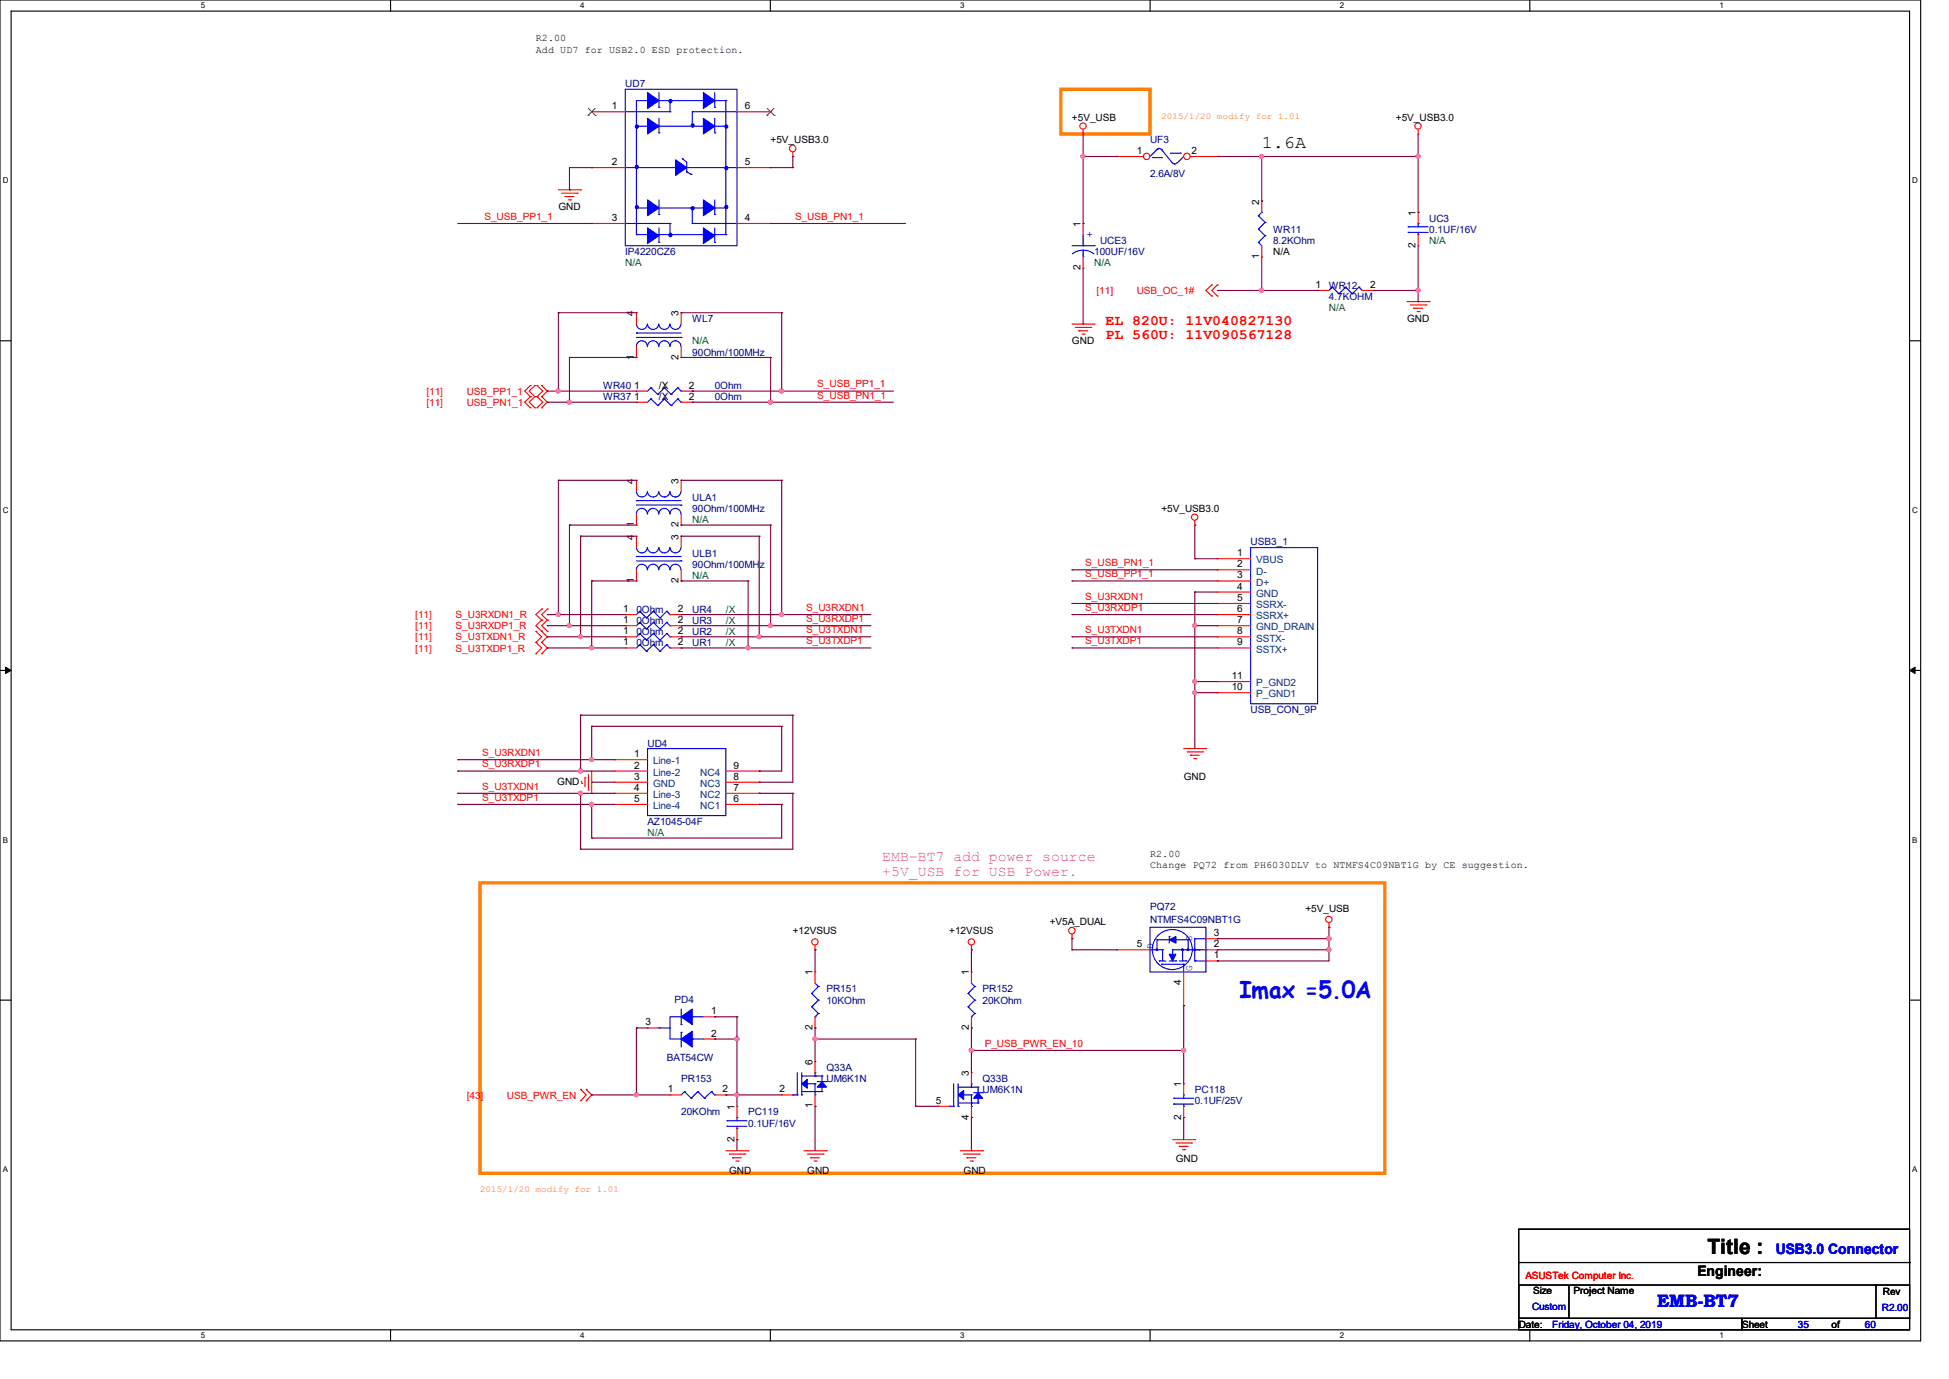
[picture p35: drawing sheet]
<svg xmlns="http://www.w3.org/2000/svg" width="297mm" height="210mm" viewBox="0 0 297 210" stroke-linecap="round" stroke-linejoin="round" font-family="sans-serif">
<defs><g id="words">
<text font-size="3.6" fill="#00f" x="188.9" y="152">Imax =5.0A</text>
<text font-size="3.2" x="260.2" y="191">Title :</text>
<text font-size="2.7" x="192.3" y="22.6">1.6A</text>
<text font-size="2.7" fill="#00f" x="252.5" y="199.1">EMB-BT7</text>
<g font-size="2.2" fill="#f00">
<text x="168.5" y="49.4">EL 820U: 11V040827130</text>
<text x="168.5" y="51.6">PL 560U: 11V090567128</text>
</g>
<g font-size="2.2" fill="#f0f">
<text x="134.4" y="131.2">EMB-BT7 add power source</text>
<text x="134.4" y="133.4">+5V_USB for USB Power.</text>
</g>
<text font-size="2.2" fill="#00f" x="270.6" y="191">USB3.0 Connector</text>
<text font-size="2.2" x="258.7" y="194.4">Engineer:</text>
<g font-size="1.5">
<text x="81.7" y="8">Add UD7 for USB2.0 ESD protection.</text>
<text x="81.7" y="6.3">R2.00</text>
<text x="93.3" y="16.6">1</text>
<text x="113.5" y="16.6">6</text>
<text x="117.4" y="21.8">+5V_USB3.0</text>
<text x="163.4" y="18.4">+5V_USB</text>
<text x="173.2" y="23.5">1</text>
<text x="181.6" y="23.5">2</text>
<text x="212.7" y="18.4">+5V_USB3.0</text>
<text x="93.3" y="25.1">2</text>
<text x="113.5" y="25.1">5</text>
<text x="85.1" y="32">GND</text>
<text x="93.3" y="33.7">3</text>
<text x="113.5" y="33.7">4</text>
<text x="164.7" y="34.5" transform="rotate(-90 164.7 34.5)">1</text>
<text x="191.9" y="31.2" transform="rotate(-90 191.9 31.2)">2</text>
<text x="215.7" y="32.9" transform="rotate(-90 215.7 32.9)">1</text>
<text x="164.7" y="41.1" transform="rotate(-90 164.7 41.1)">2</text>
<text x="191.9" y="39.5" transform="rotate(-90 191.9 39.5)">1</text>
<text x="194" y="38.8">N/A</text>
<text x="215.7" y="37.8" transform="rotate(-90 215.7 37.8)">2</text>
<text x="200.5" y="43.9">1</text>
<text x="208.8" y="43.9">2</text>
<text x="96.6" y="48.2" transform="rotate(-90 96.6 48.2)">4</text>
<text x="103.4" y="48.2" transform="rotate(-90 103.4 48.2)">3</text>
<text x="163.4" y="52.5">GND</text>
<text x="214.4" y="49">GND</text>
<text x="96.6" y="54.8" transform="rotate(-90 96.6 54.8)">1</text>
<text x="96.6" y="59.2">1</text>
<text x="100.4" y="59.3">/X</text>
<text x="103.4" y="54.8" transform="rotate(-90 103.4 54.8)">2</text>
<text x="105" y="59.2">2</text>
<text x="96.6" y="60.9">1</text>
<text x="100.4" y="61">/X</text>
<text x="105" y="60.9">2</text>
<text x="96.6" y="73.7" transform="rotate(-90 96.6 73.7)">4</text>
<text x="103.4" y="73.7" transform="rotate(-90 103.4 73.7)">3</text>
<text x="177" y="78">+5V_USB3.0</text>
<text x="96.6" y="82.2" transform="rotate(-90 96.6 82.2)">4</text>
<text x="96.6" y="80.3" transform="rotate(-90 96.6 80.3)">1</text>
<text x="103.4" y="82.2" transform="rotate(-90 103.4 82.2)">3</text>
<text x="103.4" y="80.3" transform="rotate(-90 103.4 80.3)">2</text>
<text x="96.6" y="88.8" transform="rotate(-90 96.6 88.8)">1</text>
<text x="103.4" y="88.8" transform="rotate(-90 103.4 88.8)">2</text>
<text x="188.6" y="84.7">1</text>
<text x="188.6" y="86.4">2</text>
<text x="188.6" y="88.1">3</text>
<text x="188.6" y="89.8">4</text>
<text x="95" y="94.9">1</text>
<text x="95" y="93.2">1</text>
<text x="103.3" y="94.9">2</text>
<text x="103.3" y="93.2">2</text>
<text x="188.6" y="91.5">5</text>
<text x="188.6" y="93.2">6</text>
<text x="188.6" y="94.9">7</text>
<text x="95" y="98.3">1</text>
<text x="95" y="96.6">1</text>
<text x="103.3" y="98.3">2</text>
<text x="103.3" y="96.6">2</text>
<text x="188.6" y="96.6">8</text>
<text x="188.6" y="98.3">9</text>
<text x="187.7" y="105.1">10</text>
<text x="187.7" y="103.4">11</text>
<text x="84.9" y="119.5">GND</text>
<text x="96.6" y="115.3">1</text>
<text x="96.6" y="117.1">2</text>
<text x="96.6" y="118.7">3</text>
<text x="111.8" y="118.7">8</text>
<text x="111.8" y="117.1">9</text>
<text x="180.4" y="118.8">GND</text>
<text x="96.6" y="120.4">4</text>
<text x="96.6" y="122.1">5</text>
<text x="111.8" y="120.4">7</text>
<text x="111.8" y="122.1">6</text>
<text x="175.3" y="130.6">R2.00</text>
<text x="175.3" y="132.2">Change PQ72 from PH6030DLV to NTMFS4C09NBT1G by CE suggestion.</text>
<text x="120.8" y="142.3">+12VSUS</text>
<text x="144.7" y="142.3">+12VSUS</text>
<text x="160" y="140.9">+V5A_DUAL</text>
<text x="185" y="142.6">3</text>
<text x="198.9" y="138.9">+5V_USB</text>
<text x="123.8" y="148.5" transform="rotate(-90 123.8 148.5)">1</text>
<text x="147.7" y="148.5" transform="rotate(-90 147.7 148.5)">1</text>
<text x="173.2" y="144.3">5</text>
<text x="185" y="146">1</text>
<text x="185" y="144.3">2</text>
<text x="108.4" y="154.5">1</text>
<text x="180" y="150.1" transform="rotate(-90 180 150.1)">4</text>
<text x="98.4" y="156.2">3</text>
<text x="108.4" y="157.9">2</text>
<text x="123.8" y="156.9" transform="rotate(-90 123.8 156.9)">2</text>
<text x="147.7" y="156.9" transform="rotate(-90 147.7 156.9)">2</text>
<text x="101.8" y="166.4">1</text>
<text x="110.1" y="166.4">2</text>
<text x="118.8" y="166.4">2</text>
<text x="123.8" y="162.2" transform="rotate(-90 123.8 162.2)">6</text>
<text x="147.7" y="163.9" transform="rotate(-90 147.7 163.9)">3</text>
<text x="180" y="165.6" transform="rotate(-90 180 165.6)">1</text>
<text x="111.9" y="173.9" transform="rotate(-90 111.9 173.9)">2</text>
<text x="111.9" y="169" transform="rotate(-90 111.9 169)">1</text>
<text x="123.8" y="168.8" transform="rotate(-90 123.8 168.8)">1</text>
<text x="142.6" y="168.1">5</text>
<text x="147.7" y="170.5" transform="rotate(-90 147.7 170.5)">4</text>
<text x="180" y="170.5" transform="rotate(-90 180 170.5)">2</text>
<text x="111.1" y="178.7">GND</text>
<text x="123" y="178.7">GND</text>
<text x="146.9" y="178.7">GND</text>
<text x="179.2" y="177">GND</text>
<text x="233.6" y="197.1">Size</text>
<text x="239.8" y="197.1">Project Name</text>
<text x="286.9" y="197.3">Rev</text>
<text x="231.4" y="202.2">Date:</text>
<text x="265.5" y="202.2">Sheet</text>
<text x="279.1" y="202.2">of</text>
</g>
<g font-size="1.5" fill="#000080">
<text x="95.3" y="13.3">UD7</text>
<text x="175.3" y="21.8">UF3</text>
<text x="175.3" y="26.9">2.6A/8V</text>
<text x="194" y="35.4">WR11</text>
<text x="217.8" y="33.7">UC3</text>
<text x="217.8" y="35.4">0.1UF/16V</text>
<text x="95.3" y="38.8">IP4220CZ6</text>
<text x="166.7" y="38.8">100UF/16V</text>
<text x="167.6" y="37.1">UCE3</text>
<text x="194" y="37.1">8.2KOhm</text>
<text x="202.5" y="43.9">WR12</text>
<text x="202.5" y="45.6">4.7KOHM</text>
<text x="105.5" y="49">WL7</text>
<text x="91.9" y="59.3">WR40</text>
<text x="105.5" y="54.1">90Ohm/100MHz</text>
<text x="108.9" y="59.3">0Ohm</text>
<text x="91.9" y="61">WR37</text>
<text x="108.9" y="61">0Ohm</text>
<text x="105.5" y="76.3">ULA1</text>
<text x="105.5" y="78">90Ohm/100MHz</text>
<text x="190.6" y="83.1">USB3_1</text>
<text x="105.5" y="84.8">ULB1</text>
<text x="105.5" y="86.5">90Ohm/100MHz</text>
<text x="97" y="95">0Ohm</text>
<text x="97" y="93.3">0Ohm</text>
<text x="105.5" y="95">UR3</text>
<text x="105.5" y="93.3">UR4</text>
<text x="97" y="98.4">0Ohm</text>
<text x="97" y="96.7">0Ohm</text>
<text x="105.5" y="98.4">UR1</text>
<text x="105.5" y="96.7">UR2</text>
<text x="98.7" y="113.7">UD4</text>
<text x="190.6" y="108.6">USB_CON_9P</text>
<text x="98.7" y="125.6">AZ1045-04F</text>
<text x="175.3" y="138.6">PQ72</text>
<text x="175.3" y="140.6">NTMFS4C09NBT1G</text>
<text x="102.8" y="152.7">PD4</text>
<text x="125.9" y="151.1">PR151</text>
<text x="125.9" y="152.9">10KOhm</text>
<text x="149.7" y="151.1">PR152</text>
<text x="149.7" y="152.9">20KOhm</text>
<text x="101.6" y="161.5">BAT54CW</text>
<text x="103.8" y="164.8">PR153</text>
<text x="125.9" y="163.1">Q33A</text>
<text x="125.9" y="164.8">UM6K1N</text>
<text x="149.7" y="164.8">Q33B</text>
<text x="149.7" y="166.5">UM6K1N</text>
<text x="182.1" y="166.5">PC118</text>
<text x="103.8" y="169.9">20KOhm</text>
<text x="114" y="169.9">PC119</text>
<text x="114" y="171.6">0.1UF/16V</text>
<text x="182.1" y="168.1">0.1UF/25V</text>
</g>
<g font-size="1.5" fill="#f00">
<text x="73.8" y="33.5">S_USB_PP1_1</text>
<text x="121.2" y="33.5">S_USB_PN1_1</text>
<text x="167.1" y="44.8">[11]</text>
<text x="173.2" y="44.8">USB_OC_1#</text>
<text x="124.5" y="59">S_USB_PP1_1</text>
<text x="65" y="60.1">[11]</text>
<text x="65" y="61.8">[11]</text>
<text x="71.1" y="60.1">USB_PP1_1</text>
<text x="71.1" y="61.8">USB_PN1_1</text>
<text x="124.5" y="60.7">S_USB_PN1_1</text>
<text x="165.4" y="87.9">S_USB_PP1_1</text>
<text x="165.4" y="86.2">S_USB_PN1_1</text>
<text x="63.3" y="95.8">[11]</text>
<text x="63.3" y="94.1">[11]</text>
<text x="69.4" y="95.8">S_U3RXDP1_R</text>
<text x="69.4" y="94.1">S_U3RXDN1_R</text>
<text x="122.9" y="93">S_U3RXDN1</text>
<text x="122.9" y="94.7">S_U3RXDP1</text>
<text x="165.4" y="93">S_U3RXDP1</text>
<text x="165.4" y="91.4">S_U3RXDN1</text>
<text x="63.3" y="97.5">[11]</text>
<text x="63.3" y="99.2">[11]</text>
<text x="69.4" y="97.5">S_U3TXDN1_R</text>
<text x="69.4" y="99.2">S_U3TXDP1_R</text>
<text x="122.9" y="98.1">S_U3TXDP1</text>
<text x="122.9" y="96.4">S_U3TXDN1</text>
<text x="165.4" y="96.4">S_U3TXDN1</text>
<text x="165.4" y="98.1">S_U3TXDP1</text>
<text x="73.5" y="115.1">S_U3RXDN1</text>
<text x="73.5" y="116.9">S_U3RXDP1</text>
<text x="73.5" y="120.3">S_U3TXDN1</text>
<text x="73.5" y="122">S_U3TXDP1</text>
<text x="150.1" y="159.4">P_USB_PWR_EN_10</text>
<text x="71.1" y="167.3">[43]</text>
<text x="77.3" y="167.3">USB_PWR_EN</text>
<text x="232.5" y="194.7">ASUSTek Computer Inc.</text>
</g>
<g font-size="1.5" fill="#008000">
<text x="95.3" y="40.5">N/A</text>
<text x="166.7" y="40.5">N/A</text>
<text x="217.8" y="37.1">N/A</text>
<text x="202.5" y="47.3">N/A</text>
<text x="105.5" y="52.5">N/A</text>
<text x="105.5" y="79.7">N/A</text>
<text x="105.5" y="88.2">N/A</text>
<text x="110.6" y="95">/X</text>
<text x="110.6" y="93.3">/X</text>
<text x="110.6" y="98.4">/X</text>
<text x="110.6" y="96.7">/X</text>
<text x="98.7" y="127.3">N/A</text>
</g>
<g font-size="1.5" fill="#00f">
<text x="165.6" y="36.1">+</text>
<text x="181.7" y="143.3" transform="rotate(-90 181.7 143.3)">S</text>
<text x="175.7" y="144.5" transform="rotate(-90 175.7 144.5)">D</text>
<text x="181.7" y="147.9" transform="rotate(-90 181.7 147.9)">G</text>
<text x="233.5" y="199.5">Custom</text>
<text x="236.6" y="202.2">Friday, October 04, 2019</text>
<text x="274" y="202.2">35</text>
<text x="284.2" y="202.2">60</text>
<text x="286.8" y="199.6">R2.00</text>
</g>
<g font-size="1.5" fill="#004080">
<text x="191.4" y="85.8">VBUS</text>
<text x="191.4" y="87.5">D-</text>
<text x="191.4" y="89.2">D+</text>
<text x="191.4" y="90.9">GND</text>
<text x="191.4" y="92.6">SSRX-</text>
<text x="191.4" y="94.3">SSRX+</text>
<text x="191.4" y="96">GND_DRAIN</text>
<text x="191.4" y="97.7">SSTX-</text>
<text x="191.4" y="99.4">SSTX+</text>
<text x="191.4" y="106.2">P_GND1</text>
<text x="191.4" y="104.5">P_GND2</text>
<text x="99.5" y="116.4">Line-1</text>
<text x="99.5" y="118.2">Line-2</text>
<text x="99.5" y="119.8">GND</text>
<text x="106.7" y="119.8">NC3</text>
<text x="106.7" y="118.2">NC4</text>
<text x="99.5" y="121.5">Line-3</text>
<text x="99.5" y="123.2">Line-4</text>
<text x="106.7" y="121.5">NC2</text>
<text x="106.7" y="123.2">NC1</text>
</g>
<g font-size="1.4" fill="#ff8000">
<text x="177" y="18.2">2015/1/20 modify for 1.01</text>
<text x="73.2" y="181.5">2015/1/20 modify for 1.01</text>
</g>
<g font-size="1.2">
<text x="30.6" y="1.3">5</text>
<text x="88.4" y="1.3">4</text>
<text x="146.3" y="1.3">3</text>
<text x="204.2" y="1.3">2</text>
<text x="262" y="1.3">1</text>
<text x=".4" y="27.9">D</text>
<text x="291.4" y="27.9">D</text>
<text x=".4" y="78.1">C</text>
<text x="291.4" y="78.1">C</text>
<text x=".4" y="128.3">B</text>
<text x="291.4" y="128.3">B</text>
<text x=".4" y="178.5">A</text>
<text x="291.4" y="178.5">A</text>
<text x="30.6" y="203.8">5</text>
<text x="88.4" y="203.8">4</text>
<text x="146.3" y="203.8">3</text>
<text x="204.2" y="203.8">2</text>
<text x="262" y="203.8">1</text>
</g>
</g></defs>
<path d="M0 0h292.7v204.2h-292.7zM1.7 1.7h289.3v200.8h-289.3z" fill="none" stroke="#000" stroke-width=".17"/>
<g fill="#fff">
<path d="M30.6 .2h.6v1.3h-.6z"/>
<path d="M30.6 202.7h.6v1.3h-.6z"/>
</g>
<path d="M59.5 0v1.7M59.5 202.5v1.7" fill="none" stroke="#000" stroke-width=".17"/>
<g fill="#fff">
<path d="M88.4 .2h.7v1.3h-.7z"/>
<path d="M88.4 202.7h.7v1.3h-.7z"/>
</g>
<path d="M117.4 0v1.7M117.4 202.5v1.7" fill="none" stroke="#000" stroke-width=".17"/>
<g fill="#fff">
<path d="M146.3 .2h.6v1.3h-.6z"/>
<path d="M146.3 202.7h.6v1.3h-.6z"/>
</g>
<path d="M175.3 0v1.7M175.3 202.5v1.7" fill="none" stroke="#000" stroke-width=".17"/>
<g fill="#fff">
<path d="M204.2 .2h.6v1.3h-.6z"/>
<path d="M204.2 202.7h.6v1.3h-.6z"/>
</g>
<path d="M233.1 0v1.7M233.1 202.5v1.7" fill="none" stroke="#000" stroke-width=".17"/>
<g fill="#fff">
<path d="M262 .2h.7v1.3h-.7z"/>
<path d="M262 202.7h.7v1.3h-.7z"/>
<path d="M.4 26.8h.9v1.4h-.9z"/>
<path d="M291.4 26.8h.9v1.4h-.9z"/>
<path d="M.4 77h.9v1.4h-.9z"/>
<path d="M291.4 77h.9v1.4h-.9z"/>
</g>
<path d="M0 51.9h1.7M291 51.9h1.7" fill="none" stroke="#000" stroke-width=".17"/>
<g fill="#fff">
<path d="M.4 127.2h.8v1.4h-.8z"/>
<path d="M291.4 127.2h.8v1.4h-.8z"/>
</g>
<path d="M0 102.1h1.7M291 102.1h1.7" fill="none" stroke="#000" stroke-width=".17"/>
<path d="M.8 101.6l.9 .5-.9 .5zM291 102.1l.8-.5v1z" fill="#000" stroke="#000" stroke-width=".15"/>
<g fill="#fff">
<path d="M.4 177.4h.8v1.4h-.8z"/>
<path d="M291.4 177.4h.8v1.4h-.8z"/>
</g>
<path d="M0 152.3h1.7M291 152.3h1.7M231.4 187.2h59.6v13.6h-59.6zM231.4 195.7h7.7v5.1h-7.7zM231.4 192.3h59.6M239.3 195.7h46.6M285.9 195.7h5.1v5.1h-5.1zM285.9 195.7h.1M291 192.3h.1M231.4 200.8h34.1v1.7h-34.1zM265.5 200.8h25.5v1.7h-25.5z" fill="none" stroke="#000" stroke-width=".17"/>
<path d="M161.7 13.6h13.6v6.8h-13.6zM73.2 134.5h137.8v44.2h-137.8z" fill="none" stroke="#ff8000" stroke-width=".51"/>
<g fill="none" stroke="#f00" stroke-width=".17">
<path d="M165.1 19.7v.7M216.1 19.7v.7M85.1 28.9h3.4M85.6 29.4h2.4M86.1 29.9h.1M86.1 29.9h1.4M86.6 30.4h.4M87 30.4h.1M88 29.4h.1M88.5 28.9h.1M120.8 23.8h.1M120.8 23.2v.6"/>
<path d="M165.1 20.4h.1M216.1 20.4h.1M80.8 58.7h.1M80.8 58.7l-.8 .9 .8 .8M81.5 58.7h.1M81.5 58.7l-.9 .9 .9 .8M81.8 58.7h.1M81.8 58.7l.9 .9-.9 .8M82.5 58.7h.1M82.5 58.7l.9 .9-.9 .8M163.4 49.4h3.4M163.9 49.9h2.3"/>
<path d="M164.4 50.4h.1M164.4 50.4h1.3M164.9 50.9h.3M165.2 50.9h.1M166.2 49.9h.1M166.8 49.4h.1M184.7 45.1h.1M184.7 43.4h.1M184.7 43.4l-.9 .8 .9 .9M185.5 45.1h.1M185.5 43.4h.1M185.5 43.4l-.8 .8 .8 .9"/>
<path d="M214.4 45.9h3.4M214.9 46.4h2.4M215.4 46.9h.1M215.4 46.9h1.4M215.9 47.5h.4M216.3 47.5h.1M217.3 46.4h.1M217.8 45.9h.1M80.8 60.4h.1M80.8 62.1h.1M80.8 60.4l-.8 .9 .8 .8M81.5 60.4h.1"/>
<path d="M81.5 62.1h.1M81.5 60.4l-.9 .9 .9 .8M81.8 60.4h.1M81.8 62.1h.1M81.8 60.4l.9 .9-.9 .8M82.5 60.4h.1M82.5 62.1h.1M82.5 60.4l.9 .9-.9 .8M182.1 80h.1M182.1 79.3v.7M81.7 96.1h.1M81.7 97.8h.1"/>
<path d="M81.7 99.6h.1M81.7 96.1l.8 .9-.8 .8M81.7 97.8l.8 .9-.8 .9M82.5 96.1h.1M82.5 94.4h.1M82.5 97.8h.1M82.5 92.8h.1M82.5 99.6h.1M82.5 94.4l-.8 .9 .8 .8M82.5 96.1l.9 .9-.9 .8M82.5 92.8l-.8 .8 .8 .8M82.5 97.8l.9 .9-.9 .9"/>
<path d="M83.4 96.1h.1M83.4 94.4h.1M83.4 92.8h.1M83.4 94.4l-.9 .9 .9 .8M83.4 92.8l-.9 .8 .9 .8M88.6 119.3h.1M88.6 119v.3M89.2 118.4h.1M89.2 118.4v1.4M89.7 117.9v2.4M90.2 117.4v3.4M180.4 114h3.4"/>
<path d="M180.9 114.5h2.4M181.4 115h.1M181.4 115h1.4M181.9 115.5h.3M182.2 115.5h.1M183.3 114.5h.1M183.8 114h.1M89.7 120.3h.1M90.2 120.8h.1M124.2 144.7h.1M124.2 144v.7M148 144.7h.1"/>
<path d="M148 144v.7M163.4 143h.1M163.4 142.3v.7M202.5 141.2h.1M202.5 140.5v.7M88.5 167.6h.1M88.5 165.9h.1M88.5 165.9l.8 .9-.8 .8M89.3 165.9h.1M89.3 167.6h.1M89.3 165.9l.9 .9-.9 .8M110.6 175.3h3.4"/>
<path d="M111.1 175.8h2.4M111.6 176.3h.1M111.6 176.3h1.4M112.1 176.8h.4M112.5 176.8h.1M113.5 175.8h.1M114 175.3h.1M122.5 175.3h3.4M123 175.8h2.4M123.5 176.3h.1M123.5 176.3h1.4M124 176.8h.4"/>
<path d="M124.4 176.8h.1M125.4 175.8h.1M125.9 175.3h.1M146.3 175.3h3.4M146.9 175.8h2.3M147.4 176.3h.1M147.4 176.3h1.3M147.9 176.8h.3M148.2 176.8h.1M149.2 175.8h.1M149.7 175.3h.1M178.7 173.6h3.4"/>
<path d="M179.2 174.1h2.4M179.7 174.6h.1M179.7 174.6h1.4M180.2 175.1h.4M180.6 175.1h.1M181.6 174.1h.1M182.1 173.6h.1"/>
<circle cx="165" cy="19.2" r=".48"/>
<circle cx="216.1" cy="19.2" r=".48"/>
<circle cx="120.8" cy="22.6" r=".5"/>
<circle cx="182.1" cy="78.8" r=".48"/>
<circle cx="124.2" cy="143.4" r=".48"/>
<circle cx="148" cy="143.4" r=".48"/>
<circle cx="163.3" cy="141.7" r=".5"/>
<circle cx="202.5" cy="140" r=".48"/>
</g>
<path d="M175.6 24h1.4M176.3 22.8l.4-.2 .3 .2M176.3 22.8h.1M176.3 22.8l-1 1M177 22.8h.1M177 24h.1M177 22.8l1.7 2M178.4 23.3h1.5M179.3 24.8l-.3 .2-.3-.2M179.9 23.3h.1M180.4 23.8h.1M180.4 23.8l-1 1" fill="none" stroke="#00f" stroke-width=".17"/>
<circle cx="174.7" cy="23.8" r=".49" fill="#fff" stroke="#f00" stroke-width=".17"/>
<path d="M170.2 23.8h.1M170.2 23.8h4" fill="none" stroke="#f00" stroke-width=".17"/>
<circle cx="180.9" cy="23.8" r=".49" fill="#fff" stroke="#f00" stroke-width=".17"/>
<g fill="none" stroke="#f00" stroke-width=".17">
<path d="M90.2 17h.1M90.2 17h5.1M112.3 17h5.1M117.4 17h.1M90.2 25.5h.1M90.2 34h.1M90.2 25.5h5.1M90.2 34h5.1M112.3 25.5h5.1M112.3 34h5.1M117.4 34h.1M117.4 25.5h.1"/>
<path d="M165.1 34h.1M165.1 34v1.7M165.1 39.1v1.8M181.4 23.8h4.1M185.5 23.8h.1M192.3 39.1h.1M192.3 30.6h.1M192.3 30.6v1.7M192.3 37.4v1.7M216.1 32.3h.1M216.1 37.4h.1M216.1 32.3v1.7"/>
<path d="M216.1 35.7v1.7M97 54.4h.1M97 47.6h.1M97 59.6h.1M97 47.6v1.8M97 52.7v1.7M97 59.6h1.7M103.8 54.4h.1M103.8 47.6h.1M103.8 47.6v1.8M103.8 52.7v1.7M103.8 59.6h1.7"/>
<path d="M105.5 59.6h.1M165.1 40.9h.1M200.8 44.2h.1M200.8 44.2h1.7M207.6 44.2h1.7M209.3 44.2h.1M97 80h.1M97 73.2h.1M97 61.3h.1M97 73.2v1.7M97 78.3v1.7M97 61.3h1.7"/>
<path d="M103.8 80h.1M103.8 73.2h.1M103.8 73.2v1.7M103.8 78.3v1.7M103.8 61.3h1.7M105.5 61.3h.1M95.3 95.3h.1M95.3 93.6h.1M95.3 98.7h.1M95.3 97h.1M95.3 95.3h1.7M95.3 93.6h1.7"/>
<path d="M95.3 97h1.7M95.3 98.7h1.7M97 88.5h.1M97 81.7h.1M97 81.7v1.7M97 86.8v1.7M102.1 95.3h1.7M102.1 93.6h1.7M102.1 97h1.7M102.1 98.7h1.7M103.8 95.3h.1M103.8 93.6h.1"/>
<path d="M103.8 88.5h.1M103.8 81.7h.1M103.8 98.7h.1M103.8 97h.1M103.8 81.7v1.7M103.8 86.8v1.7M185.5 85.1h.1M185.5 86.8h.1M185.5 88.5h.1M185.5 90.2h.1M185.5 91.9h.1M185.5 93.6h.1"/>
<path d="M185.5 95.3h.1M185.5 97h.1M185.5 98.7h.1M185.5 95.3h5.1M185.5 93.6h5.1M185.5 85.1h5.1M185.5 86.8h5.1M185.5 88.5h5.1M185.5 90.2h5.1M185.5 91.9h5.1M185.5 97h5.1M185.5 98.7h5.1"/>
<path d="M93.6 115.7h.1M93.6 117.4h.1M93.6 119.1h.1M93.6 115.7h5.1M93.6 117.4h5.1M93.6 119.1h5.1M110.6 117.4h5.1M110.6 119.1h5.1M115.7 119.1h.1M115.7 117.4h.1M185.5 105.5h.1M185.5 103.8h.1"/>
<path d="M185.5 105.5h5.1M185.5 103.8h5.1M93.6 120.8h.1M93.6 122.5h.1M93.6 120.8h5.1M93.6 122.5h5.1M110.6 120.8h5.1M110.6 122.5h5.1M115.7 120.8h.1M115.7 122.5h.1M98.7 156.5h.1M98.7 156.5h1.7"/>
<path d="M107.2 154.9h1.7M107.2 158.2h1.7M108.9 154.9h.1M108.9 158.2h.1M124.2 148h.1M124.2 156.5h.1M124.2 148v1.7M124.2 154.9v1.6M148 148h.1M148 156.5h.1M148 148v1.7M148 154.9v1.6"/>
<path d="M170.2 144.7h.1M170.2 144.7h5.1M180.4 153.2h.1M180.4 148v5.2M183.8 146.3h1.7M183.8 144.7h1.7M183.8 143h1.7M185.5 146.3h.1M185.5 144.7h.1M185.5 143h.1M102.1 166.8h.1M102.1 166.8h1.7"/>
<path d="M108.9 166.8h1.7M110.6 166.8h.1M112.3 168.5h.1M112.3 173.6h.1M112.3 168.5v1.7M112.3 171.9v1.7M119.1 166.8h.1M119.1 166.8h1.7M124.2 161.7h.1M124.2 168.5h.1M124.2 161.7v1.7M124.2 166.8v1.7"/>
<path d="M143 168.5h.1M143 168.5h1.7M148 163.4h.1M148 170.2h.1M148 163.4v1.7M148 168.5v1.7M180.4 165.1h.1M180.4 170.2h.1M180.4 165.1v1.7M180.4 168.5v1.7"/>
</g>
<g fill="none" stroke="#00f" stroke-width=".17">
<path d="M95.3 13.6h17v23.8h-17zM95.3 17h6.8M97 19.2h13.6M100.4 16.3h.1M100.4 14.1v2.2M100.4 18v2.2M102.1 17h.1M102.1 15.3h.1M102.1 15.3v1.7M105.5 17h.1M105.5 17h6.6M105.5 17v2.2"/>
<path d="M108.9 16.3h.1M108.9 14.1v2.2M108.9 18v2.2M110.6 15.3h.1M110.6 19.2h.1M110.6 15.3h-13.6v20.4M110.6 15.3v20.4M112.1 17h.1M95.3 25.5h17M95.3 34h6.8M97 35.7h.1M97 35.7h13.6"/>
<path d="M97 31.7h13.6M100.4 20.2h.1M100.4 32.7h.1M100.4 36.9h.1M100.4 30.4v2.3M100.4 34.7v2.2M102.1 34h.1M102.1 35.7h.1M102.1 34v1.7M104 24.2h.1M104 24.2l.6 .5v1.5M104.6 26.2h.1"/>
<path d="M104.6 26.2l.7 .3M105.3 26.5h.1M105.5 34h.1M105.5 34h6.8M105.5 31.7v2.3M108.9 20.2h.1M108.9 32.7h.1M108.9 36.9h.1M108.9 30.4v2.3M108.9 34.7v2.2M110.6 35.7h.1M110.6 31.7h.1"/>
<path d="M112.3 25.5h.1M112.3 34h.1M163.4 37.4h3.4M165.1 38.1l1 .2 .6 .4M165.1 38.1l-1.1 .2-.6 .4M165.1 39.1h.1M165.1 37.4h.1M165.1 35.7v1.7M165.1 38.1v1M166.8 37.4h.1M191.8 32.9h.1M191.8 36.9h.1"/>
<path d="M191.8 34.9h.1M191.8 32.9l1 1M191.8 36.9l.5 .5M191.8 34.9l1 1M192.3 32.3h.1M192.3 32.3l-.5 .6M192.8 33.9h.1M192.8 35.9h.1M192.8 33.9l-1 1M192.8 35.9l-1 1M214.6 34.5h.1M214.6 35.4h.1"/>
<path d="M214.6 34.5h3M214.6 35.4h3M216.1 34h.1M216.1 35.7h.1M216.1 34v.5M216.1 35.4v.3M97 50.7h.1M97 49.4a.83 .83 0 0 0 .8 .8 .83 .83 0 0 0 .8-.8M97 51.4h6.8M97 50.7h6.8M97 52.7a.83 .83 0 0 1 .8-.8 .83 .83 0 0 1 .8 .8M98.7 52.7a.85 .85 0 0 1 .8-.8 .85 .85 0 0 1 .9 .8"/>
<path d="M98.7 49.4a.85 .85 0 0 0 .8 .8 .85 .85 0 0 0 .9-.8M99.2 59.1h.1M99.2 59.1l1 1M99.2 59.1l-.5 .5M100.4 49.4a.83 .83 0 0 0 .8 .8 .83 .83 0 0 0 .9-.8M100.4 52.7a.83 .83 0 0 1 .8-.8 .83 .83 0 0 1 .9 .8M101.3 59.1h.1M101.3 59.1l1 1M101.3 59.1l-1.1 1M102.1 52.7a.83 .83 0 0 1 .8-.8 .83 .83 0 0 1 .9 .8M102.1 49.4a.83 .83 0 0 0 .8 .8 .83 .83 0 0 0 .9-.8M103.3 59.1h.1"/>
<path d="M103.3 59.1l.5 .5M103.3 59.1l-1 1M103.8 51.4h.1M103.8 59.6h.1M203 43.7h.1M203 43.7l1 1M203 43.7l-.5 .5M204 44.7h.1M205.1 43.7h.1M205.1 43.7l1 1M205.1 43.7l-1.1 1M206.1 44.7h.1"/>
<path d="M207.1 43.7h.1M207.1 43.7l.5 .5M207.1 43.7l-1 1M207.6 44.2h.1M97 76.2h.1M97 74.9a.83 .83 0 0 0 .8 .8 .83 .83 0 0 0 .8-.8M97 76.9h6.8M97 76.2h6.8M98.6 78.3a.83 .83 0 0 0-.8-.9 .83 .83 0 0 0-.8 .9M98.7 74.9a.85 .85 0 0 0 .8 .8 .85 .85 0 0 0 .9-.8M99.2 60.7h.1M99.2 60.7l1 1.1"/>
<path d="M99.2 60.7l-.5 .6M100.2 61.8h.1M100.2 60.1h.1M100.4 78.3a.85 .85 0 0 0-.9-.9 .85 .85 0 0 0-.8 .9M100.4 74.9a.83 .83 0 0 0 .8 .8 .83 .83 0 0 0 .9-.8M101.3 60.7h.1M101.3 60.7l1 1.1M101.3 60.7l-1.1 1.1M102.1 78.3a.83 .83 0 0 0-.9-.9 .83 .83 0 0 0-.8 .9M102.1 74.9a.83 .83 0 0 0 .8 .8 .83 .83 0 0 0 .9-.8M102.3 61.8h.1M102.3 60.1h.1"/>
<path d="M103.3 60.7h.1M103.3 60.7l.5 .6M103.3 60.7l-1 1.1M103.8 78.3a.83 .83 0 0 0-.9-.9 .83 .83 0 0 0-.8 .9M103.8 76.9h.1M103.8 61.3h.1M97 84.8h.1M97 83.4a.83 .83 0 0 0 .8 .8 .83 .83 0 0 0 .8-.8M97 85.4h6.8M97 84.8h6.8M97 86.8a.83 .83 0 0 1 .8-.9 .83 .83 0 0 1 .8 .9M97.5 94.8h.1"/>
<path d="M97.5 93.1h.1M97.5 98.2h.1M97.5 96.5h.1M97.5 94.8l1 1M97.5 94.8l-.5 .5M97.5 93.1l1 1M97.5 93.1l-.5 .5M97.5 98.2l1 1M97.5 98.2l-.5 .5M97.5 96.5l1 1M97.5 96.5l-.5 .5M98.5 95.8h.1"/>
<path d="M98.5 94.1h.1M98.5 99.2h.1M98.5 97.5h.1M98.7 86.8a.85 .85 0 0 1 .8-.9 .85 .85 0 0 1 .9 .9M98.7 83.4a.85 .85 0 0 0 .8 .8 .85 .85 0 0 0 .9-.8M99.6 94.8h.1M99.6 93.1h.1M99.6 98.2h.1M99.6 96.5h.1M99.6 94.8l1 1M99.6 94.8l-1.1 1M99.6 93.1l1 1"/>
<path d="M99.6 93.1l-1.1 1M99.6 98.2l1 1M99.6 98.2l-1.1 1M99.6 96.5l1 1M99.6 96.5l-1.1 1M100.4 83.4a.83 .83 0 0 0 .8 .8 .83 .83 0 0 0 .9-.8M100.4 86.8a.83 .83 0 0 1 .8-.9 .83 .83 0 0 1 .9 .9M100.6 95.8h.1M100.6 94.1h.1M100.6 99.2h.1M100.6 97.5h.1M101.6 94.8h.1"/>
<path d="M101.6 93.1h.1M101.6 98.2h.1M101.6 96.5h.1M101.6 94.8l.5 .5M101.6 94.8l-1 1M101.6 93.1l.5 .5M101.6 93.1l-1 1M101.6 98.2l.5 .5M101.6 98.2l-1 1M101.6 96.5l.5 .5M101.6 96.5l-1 1M102.1 86.8a.83 .83 0 0 1 .8-.9 .83 .83 0 0 1 .9 .9"/>
<path d="M102.1 95.3h.1M102.1 93.6h.1M102.1 83.4a.83 .83 0 0 0 .8 .8 .83 .83 0 0 0 .9-.8M102.1 98.7h.1M102.1 97h.1M103.8 85.4h.1M190.6 83.4h10.2v23.8h-10.2zM98.7 114h11.9v10.2h-11.9zM100.4 156.5h.1M100.4 156.5h1.7M103.8 157.2h.1M103.8 156h.1"/>
<path d="M103.8 154.9h-1.7v3.3h1.7M103.8 153.7v2.3M103.8 157.2v2.3M105.5 158.2h.1M105.5 154.9h.1M105.5 158.2h1.7M105.5 154.9h1.7M123.7 153.3h.1M123.7 151.3h.1M123.7 153.3l1 1M123.7 151.3l1 1M124.2 154.9h.1"/>
<path d="M124.2 149.7l.5 .5M124.7 154.3h.1M124.7 150.2h.1M124.7 152.3h.1M124.7 154.3l-.5 .6M124.7 152.3l-1 1M124.7 150.2l-1 1.1M147.5 153.3h.1M147.5 151.3h.1M147.5 153.3l1 1M147.5 151.3l1 1M148 154.9h.1"/>
<path d="M148 149.7l.5 .5M148.5 154.3h.1M148.5 150.2h.1M148.5 152.3h.1M148.5 154.3l-.5 .6M148.5 152.3l-1 1M148.5 150.2l-1 1.1M175.3 141.2h8.5v6.8h-8.5zM175.3 144.7h.1M175.3 144.7h1.9M176.3 143.1h.1M176.3 143.1v1.6"/>
<path d="M176.3 143.1h4.8M176.7 146.3h.1M176.7 146.3h1M177 146.9h.1M177 146.9h3.4M177.2 144.7h.1M177.2 144.7v1.6M178.2 142.6h.1M178.2 146.3h1M178.2 142.6v1M178.7 144.7h.1M178.7 144.7h5.1"/>
<path d="M178.7 144.7v1.6M179.2 146.3h.1M179.7 146.3h1M180.2 144.7h.1M180.2 144.7v1.6M180.4 146.9h.1M180.4 146.9v1.1M180.7 146.3h.1M181.1 143.1h.1M181.1 144.7h.1M181.1 143.1v1.6M182.1 144.7h.1"/>
<path d="M182.1 146.3h.1M182.1 143h.1M182.1 146.3h1.7M182.1 143v3.3M182.1 143h1.7M182.8 144.7h.1M183.8 146.3h.1M183.8 144.7h.1M183.8 143h.1M104.3 166.2h.1M104.3 166.2l1 1.1M104.3 166.2l-.5 .6"/>
<path d="M105.3 167.3h.1M106.3 166.2h.1M106.3 166.2l1.1 1.1M106.3 166.2l-1 1.1M107.4 167.3h.1M108.4 166.2h.1M108.4 166.2l.5 .6M108.4 166.2l-1 1.1M108.9 166.8h.1M110.8 170.7h.1M110.8 171.5h.1M110.8 170.7h3"/>
<path d="M110.8 171.5h3M112.3 170.2h.1M112.3 171.9h.1M112.3 170.2v.5M112.3 171.5v.4M120.8 166.8h.1M120.8 166.8h.7M121.5 166.8h.1M121.5 163.4v3.4M122.2 166.8h.1M122.2 163.4v3.4M122.2 163.9h3.1"/>
<path d="M122.2 166.2h3.1M123 165.1h1.2M124.2 163.9h.1M124.2 166.2h.1M124.2 165.1h.1M124.2 166.8h.1M124.2 163.4h.1M124.2 163.4v.5M124.2 165.1v1.7M124.5 164.7h1.4M125.3 166.2h.1M125.3 165.6h.1"/>
<path d="M125.3 163.9h.1M125.3 164.7h.1M125.3 163.9v.8M125.3 165.6v.6M125.9 164.7h.1M144.7 168.5h.1M144.7 168.5h.6M145.3 168.5h.1M145.3 165.1v3.4M146 168.5h.1M146 165.1v3.4M146 165.6h3.1"/>
<path d="M146 168h3.1M146.9 166.8h1.1M148 165.6h.1M148 168h.1M148 166.8h.1M148 168.5h.1M148 165.1h.1M148 165.1v.5M148 166.8v1.7M148.4 166.4h1.3M149.1 168h.1M149.1 167.3h.1"/>
<path d="M149.1 165.6h.1M149.1 166.4h.1M149.1 165.6v.8M149.1 167.3v.7M149.7 166.4h.1M178.9 167.3h.1M178.9 168.1h.1M178.9 167.3h3M178.9 168.1h3M180.4 166.8h.1M180.4 168.5h.1M180.4 166.8v.5"/>
<path d="M180.4 168.1v.4"/>
<circle cx="178.6" cy="144.6" r="3"/>
</g>
<g fill="#00f" stroke="#00f" stroke-width=".17">
<path d="M107.2 14.1l1.7 1.2-1.7 1.2z"/>
<path d="M98.7 14.1l1.7 1.2-1.7 1.2z"/>
<path d="M103 24.3l1.6 1.2-1.6 1.2z"/>
<path d="M107.2 18l1.7 1.2-1.7 1.2z"/>
<path d="M98.7 18l1.7 1.2-1.7 1.2z"/>
<path d="M98.7 30.4l1.7 1.3-1.7 1.2z"/>
<path d="M107.2 30.4l1.7 1.3-1.7 1.2z"/>
<path d="M98.7 34.7l1.7 1.2-1.7 1.2z"/>
<path d="M107.2 34.7l1.7 1.2-1.7 1.2z"/>
<path d="M146 166.8l.9-.7v1.3z" fill-rule="evenodd"/>
<path d="M149.1 166.4l.6 .9h-1.3z" fill-rule="evenodd"/>
<path d="M176.2 144.5h.2v.2h-.2z" fill-rule="evenodd"/>
<path d="M180.1 144.5h.2v.2h-.2z" fill-rule="evenodd"/>
<path d="M180.9 144.5h.2v.2h-.2z" fill-rule="evenodd"/>
<path d="M178.2 143.1l1-.5v1z" fill-rule="evenodd"/>
<path d="M178.2 145.3h1l-.5 1z" fill-rule="evenodd"/>
<path d="M181.9 144.5h.3v.2h-.3z" fill-rule="evenodd"/>
<path d="M103.8 158.2l1.7-1.1v2.4z" fill-rule="evenodd"/>
<path d="M103.8 154.9l1.7-1.2v2.3z" fill-rule="evenodd"/>
<path d="M122.2 165.1l.8-.7v1.3z" fill-rule="evenodd"/>
<path d="M125.3 164.7l.6 .9h-1.4z" fill-rule="evenodd"/>
<circle cx="105.5" cy="19.1" r=".24"/>
<circle cx="97" cy="19.3" r=".24"/>
<circle cx="110.7" cy="19.3" r=".24"/>
<circle cx="102.2" cy="15.4" r=".24"/>
<circle cx="97" cy="25.4" r=".24"/>
<circle cx="110.7" cy="25.6" r=".24"/>
<circle cx="105.5" cy="31.7" r=".24"/>
<circle cx="110.7" cy="31.5" r=".24"/>
<circle cx="97" cy="31.5" r=".24"/>
<circle cx="102.2" cy="35.8" r=".24"/>
</g>
<path d="M89.6 17.6h.1M89.7 16.5l1 1.1M90.7 16.5l-1.1 1.1M90.7 17.6h.1M116.9 17.6h.1M116.9 16.5l1.1 1.1M117.9 16.5l-1 1.1M118 17.6h.1" fill="none" stroke="#804000" stroke-width=".15"/>
<g fill="none" stroke="#800040" stroke-width=".17">
<path d="M69.8 34h20.4M86.8 28.9h.1M90.2 34h.1M90.2 25.5h.1M90.2 25.5h-3.4v3.4M117.4 34h20.4M117.4 25.5h3.4M120.8 23.8h.1M120.8 25.5h.1M120.8 23.8v1.7M137.8 34h.1M165.1 23.8h.1"/>
<path d="M165.1 34h.1M165.1 23.8h5.1M165.1 20.4v13.6M170.2 23.8h.1M185.5 23.8h30.6M192.3 30.6h.1M192.3 23.8h.1M192.3 23.8v6.8M192.3 39.1v5.1M216.1 23.8h.1M216.1 32.3h.1M216.1 20.4v11.9"/>
<path d="M216.1 37.4v8.5M83.4 59.6h.1M83.4 59.6h13.6M85.1 59.6h.1M85.1 47.6h.1M85.1 47.6v12M85.1 47.6h11.9M86.8 54.4h.1M86.8 54.4v6.9M86.8 54.4h10.2M103.8 54.4h.1M103.8 47.6h.1"/>
<path d="M103.8 54.4h13.6M103.8 47.6h15.3M105.5 59.6h.1M105.5 59.6h30.6M117.4 54.4h.1M117.4 54.4v6.9M119.1 59.6h.1M119.1 47.6h.1M119.1 47.6v12M165.1 49.4h.1M165.1 40.9v8.5M185.5 44.2h15.3"/>
<path d="M192.3 44.2h.1M200.8 44.2h.1M209.3 44.2h6.8M216.1 45.9h.1M216.1 44.2h.1M83.4 61.3h.1M83.4 61.3h13.6M85.1 73.2h.1M85.1 73.2v20.4M85.1 73.2h11.9M86.8 80h.1M86.8 61.3h.1"/>
<path d="M86.8 80v15.3M86.8 80h10.2M103.8 73.2h.1M103.8 80h.1M103.8 73.2h15.3M103.8 80h13.6M105.5 61.3h.1M105.5 61.3h30.6M117.4 80h.1M117.4 61.3h.1M117.4 80v15.3M119.1 73.2h.1"/>
<path d="M119.1 73.2v20.4M182.1 80h.1M182.1 80v5.1M83.4 97h.1M83.4 93.6h.1M83.4 98.7h.1M83.4 95.3h.1M83.4 97h11.9M83.4 93.6h11.9M83.4 95.3h11.9M83.4 98.7h11.9M85.1 93.6h.1"/>
<path d="M86.8 95.3h.1M88.5 81.7h.1M88.5 97h.1M88.5 81.7v15.3M88.5 81.7h8.5M90.2 98.7h.1M90.2 88.5h.1M90.2 88.5h6.8M90.2 88.5v10.2M103.8 97h.1M103.8 88.5h.1M103.8 93.6h.1"/>
<path d="M103.8 98.7h.1M103.8 81.7h.1M103.8 95.3h.1M103.8 97h28.9M103.8 88.5h10.2M103.8 93.6h28.9M103.8 95.3h28.9M103.8 98.7h28.9M103.8 81.7h11.9M114 98.7h.1M114 88.5h.1M114 88.5v10.2"/>
<path d="M115.7 81.7h.1M115.7 97h.1M115.7 81.7v15.3M117.4 95.3h.1M119.1 93.6h.1M163.4 93.6h.1M163.4 97h.1M163.4 91.9h.1M163.4 98.7h.1M163.4 88.5h.1M163.4 86.8h.1M163.4 97h22.1"/>
<path d="M163.4 88.5h22.1M163.4 93.6h22.1M163.4 98.7h22.1M163.4 91.9h22.1M163.4 86.8h22.1M182.1 90.2h.1M182.1 85.1h.1M182.1 95.3h.1M182.1 95.3h3.4M182.1 90.2v23.8M182.1 85.1h3.4M182.1 90.2h3.4"/>
<path d="M69.8 115.7h.1M69.8 117.4h.1M69.8 117.4h23.8M69.8 115.7h23.8M88.5 108.9h.1M88.5 117.4h.1M88.5 108.9v8.5M88.5 108.9h32.3M90.2 119.1h.1M90.2 110.6h.1M90.2 115.7h.1M90.2 119.1h3.4"/>
<path d="M90.2 110.6h28.9M90.2 110.6v5.1M115.7 119.1h.1M115.7 117.4h.1M119.1 110.6h.1M119.1 110.6v6.8h-3.4M120.8 108.9h.1M120.8 108.9v10.2h-5.1M182.1 105.5h.1M182.1 103.8h.1M182.1 105.5h3.4M182.1 103.8h3.4"/>
<path d="M69.8 120.8h.1M69.8 122.5h.1M69.8 122.5h23.8M69.8 120.8h23.8M88.5 120.8h.1M88.5 129.3h.1M88.5 120.8v8.5M90.2 127.6h.1M90.2 122.5h.1M90.2 122.5v5.1M115.7 122.5h.1M115.7 120.8h.1"/>
<path d="M115.7 122.5h3.4M115.7 120.8h5.1M119.1 122.5h.1M119.1 122.5v5.1h-28.9M120.8 120.8h.1M120.8 120.8v8.5h-32.3M97 156.5h.1M97 156.5v10.3M97 156.5h1.7M108.9 154.9h.1M108.9 158.2h.1M108.9 154.9h3.4"/>
<path d="M108.9 158.2h3.4M112.3 154.9h.1M112.3 158.2h.1M112.3 154.9v13.6M124.2 156.5h.1M124.2 158.2h.1M124.2 144.7h.1M124.2 158.2h15.3M124.2 144.7v3.3M124.2 156.5v5.2M139.5 158.2h.1M139.5 158.2v10.3"/>
<path d="M148 160h.1M148 156.5h.1M148 144.7h.1M148 160h32.4M148 144.7v3.3M148 156.5v6.9M163.4 143h.1M163.4 144.7h.1M163.4 143v1.7M163.4 144.7h6.8M180.4 160h.1M180.4 153.2h.1"/>
<path d="M180.4 153.2v11.9M185.5 143h.1M185.5 146.3h.1M185.5 144.7h.1M185.5 143h17M185.5 144.7h17M202.5 141.2h.1M202.5 143h.1M202.5 144.7h.1M202.5 141.2v5.1h-17M90.2 166.8h.1M90.2 166.8h11.9"/>
<path d="M97 166.8h.1M110.6 166.8h.1M110.6 166.8h8.5M112.3 166.8h.1M112.3 173.6h.1M112.3 173.6v1.7M124.2 168.5h.1M124.2 168.5v6.8M139.5 168.5h.1M139.5 168.5h3.5M148 170.2h.1M148 170.2v5.1"/>
<path d="M180.4 170.2h.1M180.4 170.2v3.4"/>
</g>
<g fill="#f0f" stroke="#f0f" stroke-width=".17">
<circle cx="85.1" cy="93.6" r=".31"/>
<circle cx="115.7" cy="97" r=".31"/>
<circle cx="119.1" cy="93.6" r=".31"/>
<circle cx="86.8" cy="95.3" r=".31"/>
<circle cx="114" cy="98.7" r=".31"/>
<circle cx="90.2" cy="98.7" r=".31"/>
<circle cx="117.4" cy="95.3" r=".31"/>
<circle cx="88.5" cy="97" r=".31"/>
<circle cx="182.1" cy="105.5" r=".31"/>
<circle cx="182.1" cy="103.8" r=".31"/>
<circle cx="182.1" cy="95.3" r=".31"/>
<circle cx="90.2" cy="115.7" r=".31"/>
<circle cx="88.5" cy="117.4" r=".31"/>
<circle cx="88.5" cy="120.8" r=".31"/>
<circle cx="90.2" cy="122.5" r=".31"/>
<circle cx="97" cy="166.7" r=".31"/>
<circle cx="112.3" cy="158.2" r=".31"/>
<circle cx="202.5" cy="142.9" r=".31"/>
<circle cx="124.2" cy="158.2" r=".31"/>
<circle cx="148" cy="160" r=".31"/>
<circle cx="202.5" cy="144.6" r=".31"/>
<circle cx="112.3" cy="166.7" r=".31"/>
<circle cx="180.4" cy="160" r=".31"/>
<circle cx="86.8" cy="61.2" r=".31"/>
<circle cx="85.1" cy="59.5" r=".31"/>
<circle cx="117.4" cy="61.2" r=".31"/>
<circle cx="119.1" cy="59.5" r=".31"/>
<circle cx="192.3" cy="23.8" r=".31"/>
<circle cx="216.1" cy="23.8" r=".31"/>
<circle cx="165" cy="23.8" r=".31"/>
<circle cx="216.1" cy="44.2" r=".31"/>
<circle cx="192.3" cy="44.2" r=".31"/>
</g>
<use href="#words"/>
</svg>
